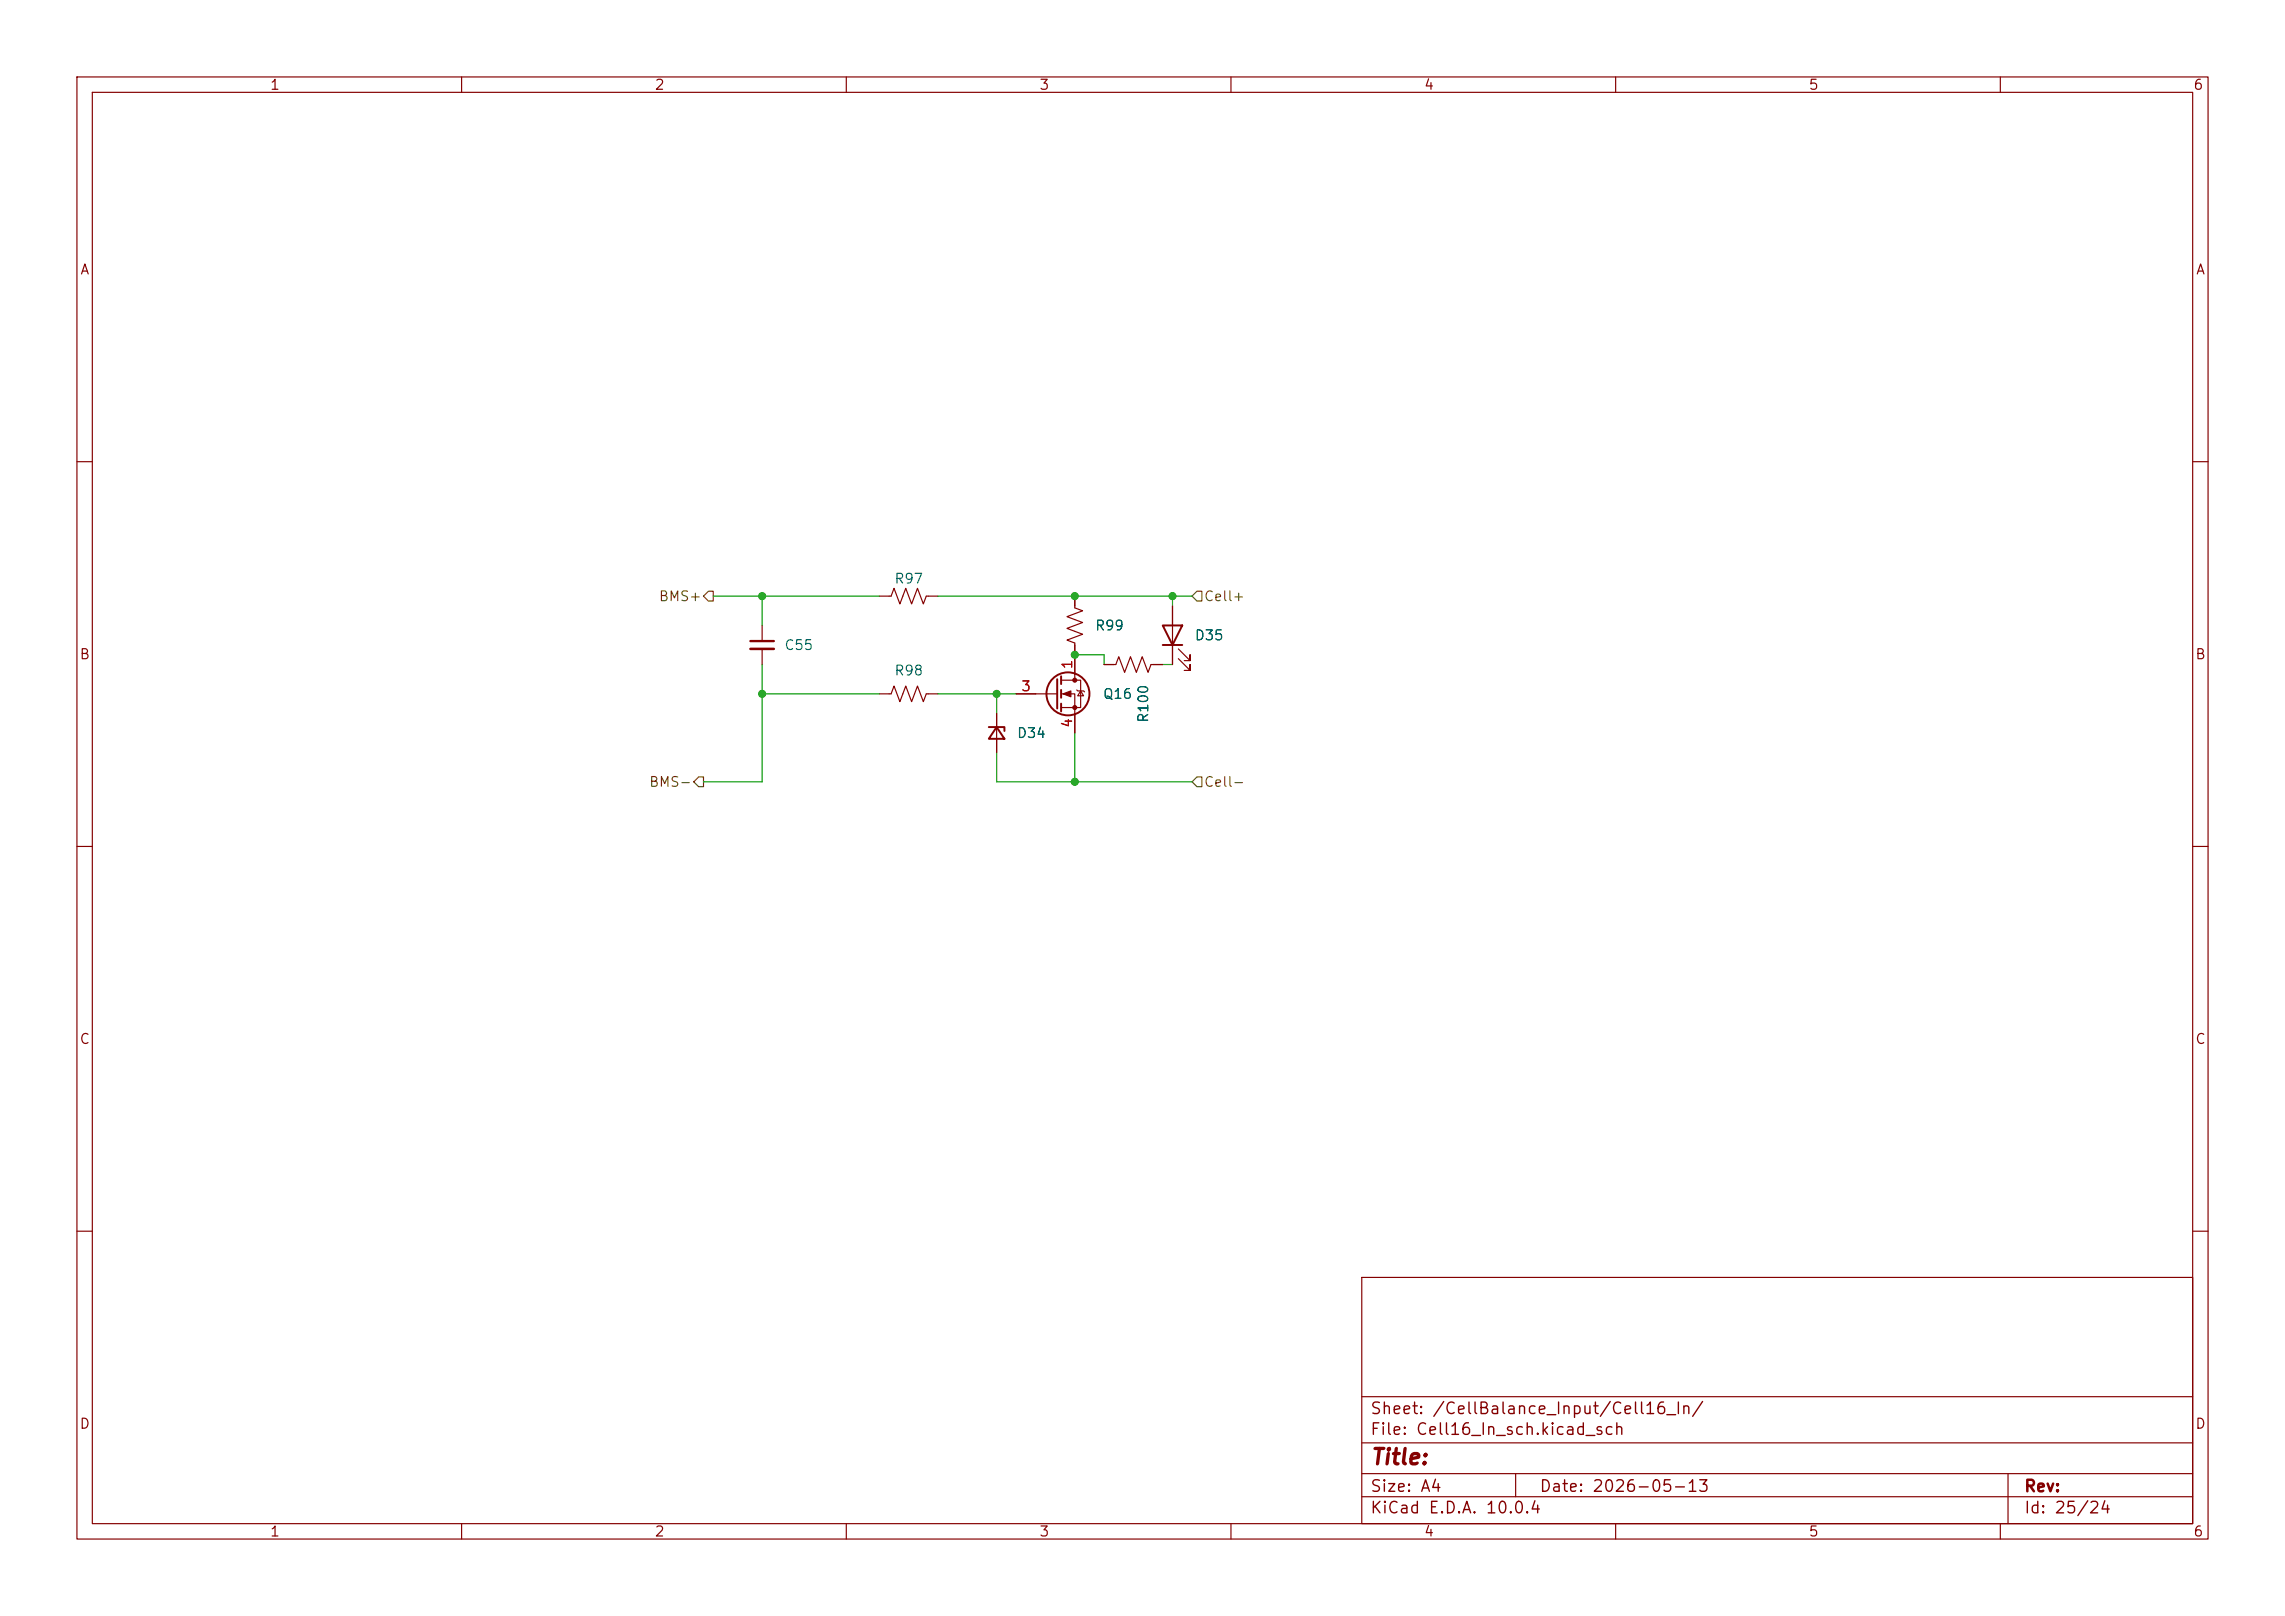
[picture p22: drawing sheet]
(kicad_sch
 (version 20260306)
 (generator "eeschema")
 (generator_version "10.0")
 (paper "A4")
 (title_block
  (date "2026-05-13"))
 (lib_symbols
  (symbol "Device:C_Small"
   (pin_numbers (hide yes))
   (pin_names
    (offset 0.254) (hide yes)) (exclude_from_sim no) (in_bom yes) (on_board yes)
   (in_pos_files yes)
   (duplicate_pin_numbers_are_jumpers no)
   (property "Reference" "C" (at 0.254 1.778 0) (show_name no) (do_not_autoplace no) (effects (font (size 1.27 1.27)) (justify left)))
   (property "Value" "C_Small" (at 0.254 -2.032 0) (show_name no) (do_not_autoplace no) (effects (font (size 1.27 1.27)) (justify left)))
   (property "Footprint" "" (at 0 0 0) (show_name no) (do_not_autoplace no) (hide yes) (effects (font (size 1.27 1.27))))
   (property "Datasheet" "" (at 0 0 0) (show_name no) (do_not_autoplace no) (hide yes) (effects (font (size 1.27 1.27))))
   (property "Description" "Unpolarized capacitor, small symbol" (at 0 0 0) (show_name no) (do_not_autoplace no) (hide yes) (effects (font (size 1.27 1.27))))
   (symbol "C_Small_0_1"
    (polyline (pts (xy -1.524 0.508) (xy 1.524 0.508)) (stroke (width 0.3048) (type default)) (fill (type none)))
    (polyline (pts (xy -1.524 -0.508) (xy 1.524 -0.508)) (stroke (width 0.3302) (type default)) (fill (type none))))
   (symbol "C_Small_1_1"
    (pin passive line (at 0 2.54 270) (length 2.032) (name "" (effects (font (size 1.27 1.27)))) (number "1" (effects (font (size 1.27 1.27)))))
    (pin passive line (at 0 -2.54 90) (length 2.032) (name "" (effects (font (size 1.27 1.27)))) (number "2" (effects (font (size 1.27 1.27))))))
   (embedded_fonts no))
  (symbol "Device:D_Zener_Small"
   (pin_numbers (hide yes))
   (pin_names
    (offset 0.254) (hide yes)) (exclude_from_sim no) (in_bom yes) (on_board yes)
   (in_pos_files yes)
   (duplicate_pin_numbers_are_jumpers no)
   (property "Reference" "D" (at 0 2.286 0) (show_name no) (do_not_autoplace no) (effects (font (size 1.27 1.27))))
   (property "Value" "D_Zener_Small" (at 0 -2.286 0) (show_name no) (do_not_autoplace no) (effects (font (size 1.27 1.27))))
   (property "Footprint" "" (at 0 0 90) (show_name no) (do_not_autoplace no) (hide yes) (effects (font (size 1.27 1.27))))
   (property "Datasheet" "" (at 0 0 90) (show_name no) (do_not_autoplace no) (hide yes) (effects (font (size 1.27 1.27))))
   (property "Description" "Zener diode, small symbol" (at 0 0 0) (show_name no) (do_not_autoplace no) (hide yes) (effects (font (size 1.27 1.27))))
   (symbol "D_Zener_Small_0_1"
    (polyline (pts (xy -0.254 1.016) (xy -0.762 1.016) (xy -0.762 -1.016)) (stroke (width 0.254) (type default)) (fill (type none)))
    (polyline (pts (xy 0.762 1.016) (xy -0.762 0) (xy 0.762 -1.016) (xy 0.762 1.016)) (stroke (width 0.254) (type default)) (fill (type none)))
    (polyline (pts (xy 0.762 0) (xy -0.762 0)) (stroke (width 0) (type default)) (fill (type none))))
   (symbol "D_Zener_Small_1_1"
    (pin passive line (at -2.54 0 0) (length 1.778) (name "K" (effects (font (size 1.27 1.27)))) (number "1" (effects (font (size 1.27 1.27)))))
    (pin passive line (at 2.54 0 180) (length 1.778) (name "A" (effects (font (size 1.27 1.27)))) (number "2" (effects (font (size 1.27 1.27))))))
   (embedded_fonts no))
  (symbol "Device:LED"
   (pin_numbers (hide yes))
   (pin_names
    (offset 1.016) (hide yes)) (exclude_from_sim no) (in_bom yes) (on_board yes)
   (in_pos_files yes)
   (duplicate_pin_numbers_are_jumpers no)
   (property "Reference" "D" (at 0 2.54 0) (show_name no) (do_not_autoplace no) (effects (font (size 1.27 1.27))))
   (property "Value" "LED" (at 0 -2.54 0) (show_name no) (do_not_autoplace no) (effects (font (size 1.27 1.27))))
   (property "Footprint" "" (at 0 0 0) (show_name no) (do_not_autoplace no) (hide yes) (effects (font (size 1.27 1.27))))
   (property "Datasheet" "" (at 0 0 0) (show_name no) (do_not_autoplace no) (hide yes) (effects (font (size 1.27 1.27))))
   (property "Description" "Light emitting diode" (at 0 0 0) (show_name no) (do_not_autoplace no) (hide yes) (effects (font (size 1.27 1.27))))
   (property "Sim.Pins" "1=K 2=A" (at 0 0 0) (show_name no) (do_not_autoplace no) (hide yes) (effects (font (size 1.27 1.27))))
   (symbol "LED_0_1"
    (polyline (pts (xy -3.048 -0.762) (xy -4.572 -2.286) (xy -3.81 -2.286) (xy -4.572 -2.286) (xy -4.572 -1.524)) (stroke (width 0) (type default)) (fill (type none)))
    (polyline (pts (xy -1.778 -0.762) (xy -3.302 -2.286) (xy -2.54 -2.286) (xy -3.302 -2.286) (xy -3.302 -1.524)) (stroke (width 0) (type default)) (fill (type none)))
    (polyline (pts (xy -1.27 0) (xy 1.27 0)) (stroke (width 0) (type default)) (fill (type none)))
    (polyline (pts (xy -1.27 -1.27) (xy -1.27 1.27)) (stroke (width 0.254) (type default)) (fill (type none)))
    (polyline (pts (xy 1.27 -1.27) (xy 1.27 1.27) (xy -1.27 0) (xy 1.27 -1.27)) (stroke (width 0.254) (type default)) (fill (type none))))
   (symbol "LED_1_1"
    (pin passive line (at -3.81 0 0) (length 2.54) (name "K" (effects (font (size 1.27 1.27)))) (number "1" (effects (font (size 1.27 1.27)))))
    (pin passive line (at 3.81 0 180) (length 2.54) (name "A" (effects (font (size 1.27 1.27)))) (number "2" (effects (font (size 1.27 1.27))))))
   (embedded_fonts no))
  (symbol "Device:R_US"
   (pin_numbers (hide yes))
   (pin_names
    (offset 0)) (exclude_from_sim no) (in_bom yes) (on_board yes)
   (in_pos_files yes)
   (duplicate_pin_numbers_are_jumpers no)
   (property "Reference" "R" (at 2.54 0 90) (show_name no) (do_not_autoplace no) (effects (font (size 1.27 1.27))))
   (property "Value" "R_US" (at -2.54 0 90) (show_name no) (do_not_autoplace no) (effects (font (size 1.27 1.27))))
   (property "Footprint" "" (at 1.016 -0.254 90) (show_name no) (do_not_autoplace no) (hide yes) (effects (font (size 1.27 1.27))))
   (property "Datasheet" "" (at 0 0 0) (show_name no) (do_not_autoplace no) (hide yes) (effects (font (size 1.27 1.27))))
   (property "Description" "Resistor, US symbol" (at 0 0 0) (show_name no) (do_not_autoplace no) (hide yes) (effects (font (size 1.27 1.27))))
   (symbol "R_US_0_1"
    (polyline (pts (xy 0 2.286) (xy 0 2.54)) (stroke (width 0) (type default)) (fill (type none)))
    (polyline (pts (xy 0 2.286) (xy 1.016 1.905) (xy 0 1.524) (xy -1.016 1.143) (xy 0 0.762)) (stroke (width 0) (type default)) (fill (type none)))
    (polyline (pts (xy 0 0.762) (xy 1.016 0.381) (xy 0 0) (xy -1.016 -0.381) (xy 0 -0.762)) (stroke (width 0) (type default)) (fill (type none)))
    (polyline (pts (xy 0 -0.762) (xy 1.016 -1.143) (xy 0 -1.524) (xy -1.016 -1.905) (xy 0 -2.286)) (stroke (width 0) (type default)) (fill (type none)))
    (polyline (pts (xy 0 -2.286) (xy 0 -2.54)) (stroke (width 0) (type default)) (fill (type none))))
   (symbol "R_US_1_1"
    (pin passive line (at 0 3.81 270) (length 1.27) (name "" (effects (font (size 1.27 1.27)))) (number "1" (effects (font (size 1.27 1.27)))))
    (pin passive line (at 0 -3.81 90) (length 1.27) (name "" (effects (font (size 1.27 1.27)))) (number "2" (effects (font (size 1.27 1.27))))))
   (embedded_fonts no))
  (symbol "Transistor_FET:RQ6E080AJ"
   (pin_names (hide yes)) (exclude_from_sim no) (in_bom yes) (on_board yes)
   (in_pos_files yes)
   (duplicate_pin_numbers_are_jumpers no)
   (property "Reference" "Q" (at 5.08 1.905 0) (show_name no) (do_not_autoplace no) (effects (font (size 1.27 1.27)) (justify left)))
   (property "Value" "RQ6E080AJ" (at 5.08 0 0) (show_name no) (do_not_autoplace no) (effects (font (size 1.27 1.27)) (justify left)))
   (property "Footprint" "Package_TO_SOT_SMD:TSOT-23-6" (at 5.08 -1.905 0) (show_name no) (do_not_autoplace no) (hide yes) (effects (font (size 1.27 1.27)
    (italic yes)) (justify left)))
   (property "Datasheet" "https://fscdn.rohm.com/en/products/databook/datasheet/discrete/transistor/mosfet/rq6e080ajtcr-e.pdf" (at 5.08 -3.81 0) (show_name no) (do_not_autoplace no) (hide yes) (effects (font (size 1.27 1.27)) (justify left)))
   (property "Description" "8A Id, 30V Vds, 16.5 mOhm RdsOn, N-Channel Small-Signal MOSFET, TSOT-23-6" (at 0 0 0) (show_name no) (do_not_autoplace no) (hide yes) (effects (font (size 1.27 1.27))))
   (symbol "RQ6E080AJ_0_1"
    (polyline (pts (xy 0.254 1.905) (xy 0.254 -1.905)) (stroke (width 0.254) (type default)) (fill (type none)))
    (polyline (pts (xy 0.254 0) (xy -2.54 0)) (stroke (width 0) (type default)) (fill (type none)))
    (polyline (pts (xy 0.762 2.286) (xy 0.762 1.27)) (stroke (width 0.254) (type default)) (fill (type none)))
    (polyline (pts (xy 0.762 0.508) (xy 0.762 -0.508)) (stroke (width 0.254) (type default)) (fill (type none)))
    (polyline (pts (xy 0.762 -1.27) (xy 0.762 -2.286)) (stroke (width 0.254) (type default)) (fill (type none)))
    (polyline (pts (xy 0.762 -1.778) (xy 3.302 -1.778) (xy 3.302 1.778) (xy 0.762 1.778)) (stroke (width 0) (type default)) (fill (type none)))
    (polyline (pts (xy 1.016 0) (xy 2.032 0.381) (xy 2.032 -0.381) (xy 1.016 0)) (stroke (width 0) (type default)) (fill (type outline)))
    (circle (center 1.651 0) (radius 2.794) (stroke (width 0.254) (type default)) (fill (type none)))
    (polyline (pts (xy 2.54 2.54) (xy 2.54 1.778)) (stroke (width 0) (type default)) (fill (type none)))
    (circle (center 2.54 1.778) (radius 0.254) (stroke (width 0) (type default)) (fill (type outline)))
    (circle (center 2.54 -1.778) (radius 0.254) (stroke (width 0) (type default)) (fill (type outline)))
    (polyline (pts (xy 2.54 -2.54) (xy 2.54 0) (xy 0.762 0)) (stroke (width 0) (type default)) (fill (type none)))
    (polyline (pts (xy 2.794 0.508) (xy 2.921 0.381) (xy 3.683 0.381) (xy 3.81 0.254)) (stroke (width 0) (type default)) (fill (type none)))
    (polyline (pts (xy 3.302 0.381) (xy 2.921 -0.254) (xy 3.683 -0.254) (xy 3.302 0.381)) (stroke (width 0) (type default)) (fill (type none))))
   (symbol "RQ6E080AJ_1_1"
    (pin passive line (at 2.54 5.08 270) (length 2.54) (name "D" (effects (font (size 1.27 1.27)))) (number "1" (effects (font (size 1.27 1.27)))))
    (pin passive line (at 2.54 5.08 270) (length 2.54) (hide yes) (name "D" (effects (font (size 1.27 1.27)))) (number "2" (effects (font (size 1.27 1.27)))))
    (pin input line (at -5.08 0 0) (length 2.54) (name "G" (effects (font (size 1.27 1.27)))) (number "3" (effects (font (size 1.27 1.27)))))
    (pin passive line (at 2.54 -5.08 90) (length 2.54) (name "S" (effects (font (size 1.27 1.27)))) (number "4" (effects (font (size 1.27 1.27)))))
    (pin passive line (at 2.54 5.08 270) (length 2.54) (hide yes) (name "D" (effects (font (size 1.27 1.27)))) (number "5" (effects (font (size 1.27 1.27)))))
    (pin passive line (at 2.54 5.08 270) (length 2.54) (hide yes) (name "D" (effects (font (size 1.27 1.27)))) (number "6" (effects (font (size 1.27 1.27))))))
   (embedded_fonts no)))
 (junction
  (at 139.7 101.6)
  (diameter 0)
  (color 0 0 0 0))
 (junction
  (at 152.4 77.47)
  (diameter 0)
  (color 0 0 0 0))
 (junction
  (at 129.54 90.17)
  (diameter 0)
  (color 0 0 0 0))
 (junction
  (at 139.7 85.09)
  (diameter 0)
  (color 0 0 0 0))
 (junction
  (at 139.7 77.47)
  (diameter 0)
  (color 0 0 0 0))
 (junction
  (at 99.06 90.17)
  (diameter 0)
  (color 0 0 0 0))
 (junction
  (at 99.06 77.47)
  (diameter 0)
  (color 0 0 0 0))
 (wire
  (pts (xy 129.54 101.6) (xy 129.54 97.79))
  (stroke (width 0) (type default)))
 (wire
  (pts (xy 139.7 95.25) (xy 139.7 101.6))
  (stroke (width 0) (type default)))
 (wire
  (pts (xy 139.7 77.47) (xy 152.4 77.47))
  (stroke (width 0) (type default)))
 (wire
  (pts (xy 129.54 101.6) (xy 139.7 101.6))
  (stroke (width 0) (type default)))
 (wire
  (pts (xy 129.54 92.71) (xy 129.54 90.17))
  (stroke (width 0) (type default)))
 (wire
  (pts (xy 91.44 101.6) (xy 99.06 101.6))
  (stroke (width 0) (type default)))
 (wire
  (pts (xy 92.71 77.47) (xy 99.06 77.47))
  (stroke (width 0) (type default)))
 (wire
  (pts (xy 151.13 86.36) (xy 152.4 86.36))
  (stroke (width 0) (type default)))
 (wire
  (pts (xy 143.51 86.36) (xy 143.51 85.09))
  (stroke (width 0) (type default)))
 (wire
  (pts (xy 99.06 90.17) (xy 99.06 101.6))
  (stroke (width 0) (type default)))
 (wire
  (pts (xy 121.92 90.17) (xy 129.54 90.17))
  (stroke (width 0) (type default)))
 (wire
  (pts (xy 152.4 78.74) (xy 152.4 77.47))
  (stroke (width 0) (type default)))
 (wire
  (pts (xy 139.7 101.6) (xy 154.94 101.6))
  (stroke (width 0) (type default)))
 (wire
  (pts (xy 139.7 85.09) (xy 143.51 85.09))
  (stroke (width 0) (type default)))
 (wire
  (pts (xy 99.06 77.47) (xy 114.3 77.47))
  (stroke (width 0) (type default)))
 (wire
  (pts (xy 99.06 90.17) (xy 114.3 90.17))
  (stroke (width 0) (type default)))
 (wire
  (pts (xy 99.06 81.28) (xy 99.06 77.47))
  (stroke (width 0) (type default)))
 (wire
  (pts (xy 121.92 77.47) (xy 139.7 77.47))
  (stroke (width 0) (type default)))
 (wire
  (pts (xy 129.54 90.17) (xy 132.08 90.17))
  (stroke (width 0) (type default)))
 (wire
  (pts (xy 99.06 86.36) (xy 99.06 90.17))
  (stroke (width 0) (type default)))
 (wire
  (pts (xy 152.4 77.47) (xy 154.94 77.47))
  (stroke (width 0) (type default)))
 (hierarchical_label "Cell+"
  (shape input)
  (at 154.94 77.47 0)
  (effects (font (size 1.27 1.27)) (justify left)))
 (hierarchical_label "Cell-"
  (shape input)
  (at 154.94 101.6 0)
  (effects (font (size 1.27 1.27)) (justify left)))
 (hierarchical_label "BMS-"
  (shape output)
  (at 91.44 101.6 180)
  (effects (font (size 1.27 1.27)) (justify right)))
 (hierarchical_label "BMS+"
  (shape output)
  (at 92.71 77.47 180)
  (effects (font (size 1.27 1.27)) (justify right)))
 (symbol
  (lib_id "Device:R_US")
  (at 147.32 86.36 270)
  (unit 1)
  (body_style 1)
  (exclude_from_sim no)
  (in_bom yes)
  (on_board yes)
  (in_pos_files yes)
  (dnp no)
  (fields_autoplaced yes)
  (property "Reference" "R100" (at 148.5901 88.9 0) (show_name no) (do_not_autoplace no) (effects (font (size 1.27 1.27)) (justify left)))
  (property "Value" "0805S8F4700T5E" (at 146.0501 88.9 0) (hide yes) (show_name no) (do_not_autoplace no) (effects (font (size 1.27 1.27)) (justify left)))
  (property "Footprint" "Resistor_SMD:R_0805_2012Metric_Pad1.20x1.40mm_HandSolder" (at 147.066 87.376 90) (hide yes) (show_name no) (do_not_autoplace no) (effects (font (size 1.27 1.27))))
  (property "Datasheet" "" (at 147.32 86.36 0) (hide yes) (show_name no) (do_not_autoplace no) (effects (font (size 1.27 1.27))))
  (property "Description" "RES.(2012) 0805 470 Ohms 1% 1/8W-S 100PPM" (at 147.32 86.36 0) (hide yes) (show_name no) (do_not_autoplace no) (effects (font (size 1.27 1.27))))
  (pin "1")
  (pin "2"))
 (symbol
  (lib_id "Device:LED")
  (at 152.4 82.55 90)
  (unit 1)
  (body_style 1)
  (exclude_from_sim no)
  (in_bom yes)
  (on_board yes)
  (in_pos_files yes)
  (dnp no)
  (property "Reference" "D35" (at 155.194 82.55 90) (show_name no) (do_not_autoplace no) (effects (font (size 1.27 1.27)) (justify right)))
  (property "Value" "HL-PSC-2012S9AC" (at 156.21 85.4074 90) (hide yes) (show_name no) (do_not_autoplace no) (effects (font (size 1.27 1.27)) (justify right)))
  (property "Footprint" "LED_SMD:LED_0805_2012Metric_Pad1.15x1.40mm_HandSolder" (at 152.4 82.55 0) (hide yes) (show_name no) (do_not_autoplace no) (effects (font (size 1.27 1.27))))
  (property "Datasheet" "" (at 152.4 82.55 0) (hide yes) (show_name no) (do_not_autoplace no) (effects (font (size 1.27 1.27))))
  (property "Description" "LED SMD 0805 RED 110mcd 120° WATER CLEAR" (at 152.4 82.55 0) (hide yes) (show_name no) (do_not_autoplace no) (effects (font (size 1.27 1.27))))
  (property "Sim.Pins" "1=K 2=A" (at 152.4 82.55 0) (hide yes) (show_name no) (do_not_autoplace no) (effects (font (size 1.27 1.27))))
  (pin "1")
  (pin "2"))
 (symbol
  (lib_id "Device:R_US")
  (at 118.11 77.47 90)
  (unit 1)
  (body_style 1)
  (exclude_from_sim no)
  (in_bom yes)
  (on_board yes)
  (in_pos_files yes)
  (dnp no)
  (property "Reference" "R97" (at 118.11 75.184 90) (show_name no) (do_not_autoplace no) (effects (font (size 1.27 1.27))))
  (property "Value" "0805 20 Ohms 1%" (at 118.11 74.93 90) (hide yes) (show_name no) (do_not_autoplace no) (effects (font (size 1.27 1.27))))
  (property "Footprint" "SamacSys_Parts:RESC2012X70N" (at 118.364 76.454 90) (hide yes) (show_name no) (do_not_autoplace no) (effects (font (size 1.27 1.27))))
  (property "Datasheet" "" (at 118.11 77.47 0) (hide yes) (show_name no) (do_not_autoplace no) (effects (font (size 1.27 1.27))))
  (property "Description" "" (at 118.11 77.47 0) (show_name no) (do_not_autoplace no) (effects (font (size 1.27 1.27))))
  (pin "1")
  (pin "2"))
 (symbol
  (lib_id "Device:C_Small")
  (at 99.06 83.82 0)
  (unit 1)
  (body_style 1)
  (exclude_from_sim no)
  (in_bom yes)
  (on_board yes)
  (in_pos_files yes)
  (dnp no)
  (property "Reference" "C55" (at 101.854 83.82 0) (show_name no) (do_not_autoplace no) (effects (font (size 1.27 1.27)) (justify left)))
  (property "Value" "200n 805" (at 101.6 85.0962 0) (hide yes) (show_name no) (do_not_autoplace no) (effects (font (size 1.27 1.27)) (justify left)))
  (property "Footprint" "Capacitor_SMD:C_0805_2012Metric" (at 99.06 83.82 0) (hide yes) (show_name no) (do_not_autoplace no) (effects (font (size 1.27 1.27))))
  (property "Datasheet" "" (at 99.06 83.82 0) (hide yes) (show_name no) (do_not_autoplace no) (effects (font (size 1.27 1.27))))
  (property "Description" "Unpolarized capacitor, small symbol" (at 99.06 83.82 0) (hide yes) (show_name no) (do_not_autoplace no) (effects (font (size 1.27 1.27))))
  (pin "1")
  (pin "2"))
 (symbol
  (lib_id "Device:D_Zener_Small")
  (at 129.54 95.25 270)
  (unit 1)
  (body_style 1)
  (exclude_from_sim no)
  (in_bom yes)
  (on_board yes)
  (in_pos_files yes)
  (dnp no)
  (property "Reference" "D34" (at 132.08 95.25 90) (show_name no) (do_not_autoplace no) (effects (font (size 1.27 1.27)) (justify left)))
  (property "Value" "BZX584C4V7_R2_00001" (at 129.54 97.536 90) (hide yes) (show_name no) (do_not_autoplace no) (effects (font (size 1.27 1.27)) (justify left)))
  (property "Footprint" "Diode_SMD:D_SOD-523" (at 129.54 95.25 90) (hide yes) (show_name no) (do_not_autoplace no) (effects (font (size 1.27 1.27))))
  (property "Datasheet" "" (at 129.54 95.25 90) (hide yes) (show_name no) (do_not_autoplace no) (effects (font (size 1.27 1.27))))
  (property "Description" "DIODE ZENER 200mW 4.7V ±5% SOD523 SMT" (at 129.54 95.25 0) (hide yes) (show_name no) (do_not_autoplace no) (effects (font (size 1.27 1.27))))
  (pin "1")
  (pin "2"))
 (symbol
  (lib_id "Device:R_US")
  (at 118.11 90.17 90)
  (unit 1)
  (body_style 1)
  (exclude_from_sim no)
  (in_bom yes)
  (on_board yes)
  (in_pos_files yes)
  (dnp no)
  (property "Reference" "R98" (at 118.11 87.122 90) (show_name no) (do_not_autoplace no) (effects (font (size 1.27 1.27))))
  (property "Value" "CRT05F7E1001" (at 118.11 86.36 90) (hide yes) (show_name no) (do_not_autoplace no) (effects (font (size 1.27 1.27))))
  (property "Footprint" "Resistor_SMD:R_0805_2012Metric_Pad1.20x1.40mm_HandSolder" (at 118.364 89.154 90) (hide yes) (show_name no) (do_not_autoplace no) (effects (font (size 1.27 1.27))))
  (property "Datasheet" "" (at 118.11 90.17 0) (hide yes) (show_name no) (do_not_autoplace no) (effects (font (size 1.27 1.27))))
  (property "Description" "RES.(2012) 0805 1K Ohms 1% 1/8W-S 100PPM" (at 118.11 90.17 0) (hide yes) (show_name no) (do_not_autoplace no) (effects (font (size 1.27 1.27))))
  (pin "2")
  (pin "1"))
 (symbol
  (lib_id "Transistor_FET:RQ6E080AJ")
  (at 137.16 90.17 0)
  (unit 1)
  (body_style 1)
  (exclude_from_sim no)
  (in_bom yes)
  (on_board yes)
  (in_pos_files yes)
  (dnp no)
  (property "Reference" "Q16" (at 143.256 90.17 0) (show_name no) (do_not_autoplace no) (effects (font (size 1.27 1.27)) (justify left)))
  (property "Value" "SI1050X-T1-GE3" (at 143.51 91.4399 0) (hide yes) (show_name no) (do_not_autoplace no) (effects (font (size 1.27 1.27)) (justify left)))
  (property "Footprint" "SamacSys_Parts:SOTFL50P160X60-6N" (at 142.24 92.075 0) (hide yes) (show_name no) (do_not_autoplace no) (effects (font (size 1.27 1.27)
    (italic yes)) (justify left)))
  (property "Datasheet" "https://fscdn.rohm.com/en/products/databook/datasheet/discrete/transistor/mosfet/rq6e080ajtcr-e.pdf" (at 142.24 93.98 0) (hide yes) (show_name no) (do_not_autoplace no) (effects (font (size 1.27 1.27)) (justify left)))
  (property "Description" "8A Id, 30V Vds, 16.5 mOhm RdsOn, N-Channel Small-Signal MOSFET, TSOT-23-6" (at 137.16 90.17 0) (hide yes) (show_name no) (do_not_autoplace no) (effects (font (size 1.27 1.27))))
  (pin "6")
  (pin "1")
  (pin "5")
  (pin "4")
  (pin "2")
  (pin "3"))
 (symbol
  (lib_id "Device:R_US")
  (at 139.7 81.28 0)
  (unit 1)
  (body_style 1)
  (exclude_from_sim no)
  (in_bom yes)
  (on_board yes)
  (in_pos_files yes)
  (dnp no)
  (property "Reference" "R99" (at 142.24 81.28 0) (show_name no) (do_not_autoplace no) (effects (font (size 1.27 1.27)) (justify left)))
  (property "Value" "HP122WJ0100T4E" (at 142.24 82.5499 0) (hide yes) (show_name no) (do_not_autoplace no) (effects (font (size 1.27 1.27)) (justify left)))
  (property "Footprint" "Resistor_SMD:R_2512_6332Metric_Pad1.40x3.35mm_HandSolder" (at 140.716 81.534 90) (hide yes) (show_name no) (do_not_autoplace no) (effects (font (size 1.27 1.27))))
  (property "Datasheet" "" (at 139.7 81.28 0) (hide yes) (show_name no) (do_not_autoplace no) (effects (font (size 1.27 1.27))))
  (property "Description" "RES.(6432) 2512 10 Ohms 5% 2W 200PPM" (at 139.7 81.28 0) (hide yes) (show_name no) (do_not_autoplace no) (effects (font (size 1.27 1.27))))
  (pin "2")
  (pin "1")))
